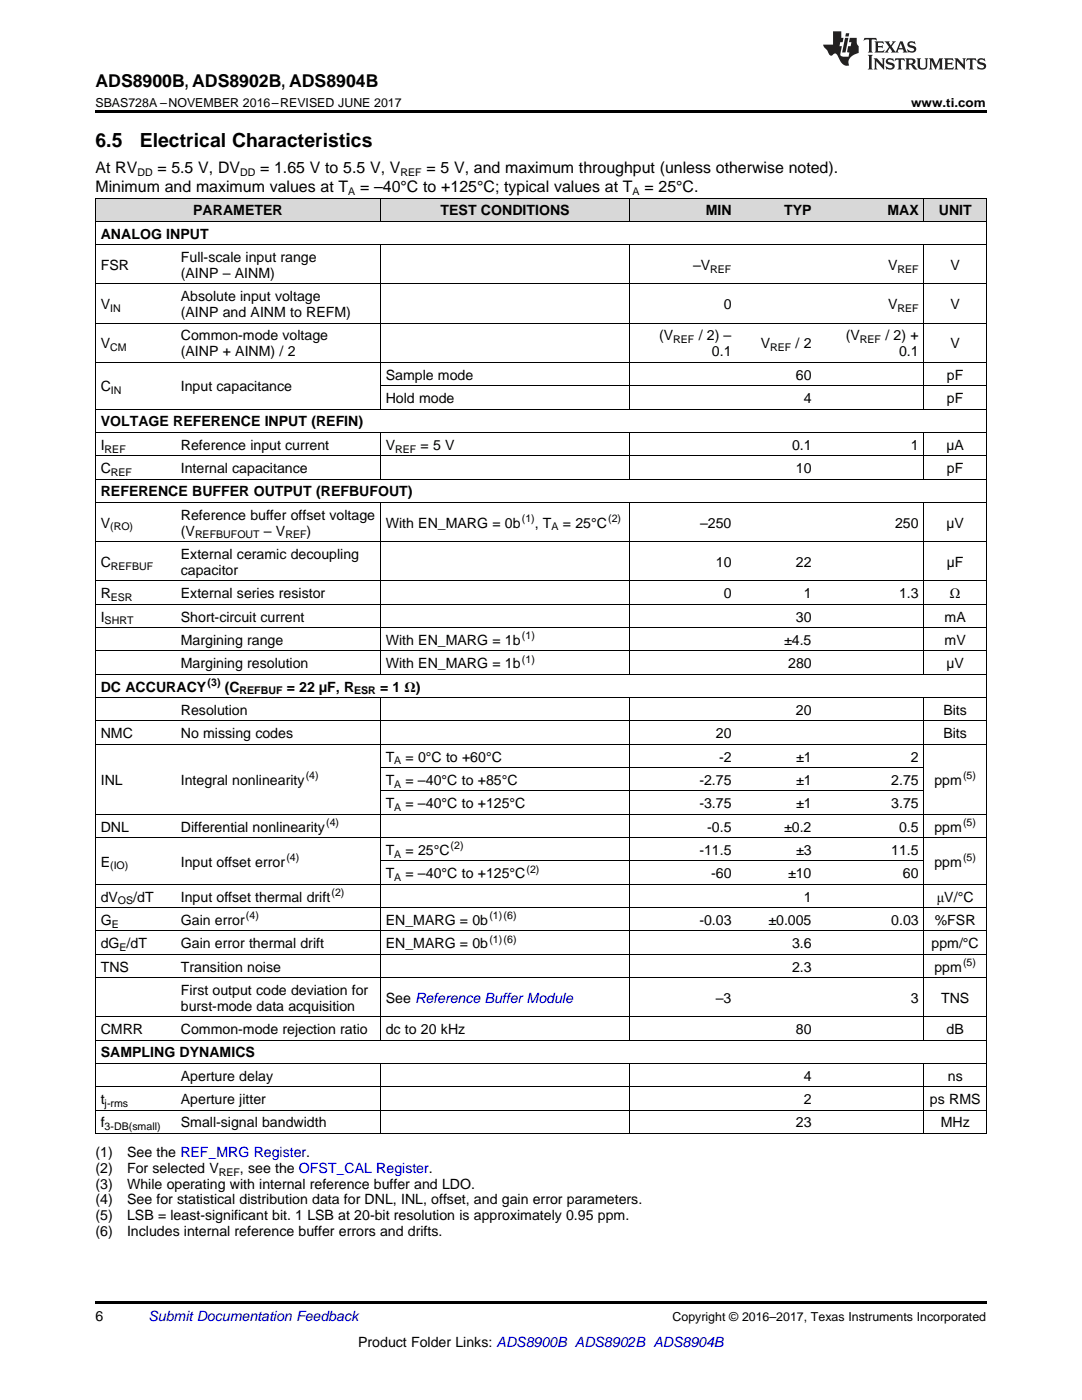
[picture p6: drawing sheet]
<svg xmlns="http://www.w3.org/2000/svg" width="216mm" height="279mm" viewBox="0 0 216 279" stroke-linecap="round" stroke-linejoin="round" font-family="sans-serif">
<defs><g id="words">
<g font-size="3.9">
<text x="19" y="29.3">6.5</text>
<text x="27.9" y="29.3">Electrical Characteristics</text>
</g>
<text font-size="3.5" x="19" y="17.3">ADS8900B, ADS8902B, ADS8904B</text>
<g font-size="3.2">
<text x="19" y="34.4">At RV</text>
<text x="31.4" y="34.4">= 5.5 V, DV</text>
<text x="51.9" y="34.4">= 1.65 V to 5.5 V, V</text>
<text x="85.1" y="34.4">= 5 V, and maximum throughput (unless otherwise noted).</text>
<text x="19" y="38.3">Minimum and maximum values at T</text>
<text x="71.9" y="38.3">= –40°C to +125°C; typical values at T</text>
<text x="128.6" y="38.3">= 25°C.</text>
</g>
<g font-size="2.8">
<text x="20.1" y="47.6">ANALOG INPUT</text>
<text x="38.6" y="43">PARAMETER</text>
<text x="87.9" y="43">TEST CONDITIONS</text>
<text x="140.8" y="43">MIN</text>
<text x="156.5" y="43">TYP</text>
<text x="177.1" y="43">MAX</text>
<text x="187.3" y="43">UNIT</text>
<text x="20.1" y="53.9">FSR</text>
<text x="36.1" y="52.3">Full-scale input range</text>
<text x="138.3" y="53.9">–V</text>
<text x="177.2" y="53.9">V</text>
<text x="189.7" y="53.9">V</text>
<text x="36.1" y="55.5">(AINP – AINM)</text>
<text x="20.1" y="61.7">V</text>
<text x="36.1" y="60.1">Absolute input voltage</text>
<text x="36.1" y="63.3">(AINP and AINM to REFM)</text>
<text x="144.4" y="61.7">0</text>
<text x="177.2" y="61.7">V</text>
<text x="189.7" y="61.7">V</text>
<text x="20.1" y="69.5">V</text>
<text x="36.1" y="67.9">Common-mode voltage</text>
<text x="36.1" y="71.1">(AINP + AINM) / 2</text>
<text x="131.5" y="67.9">(V</text>
<text x="139.4" y="67.9">/ 2) –</text>
<text x="142.1" y="71.1">0.1</text>
<text x="151.8" y="69.5">V</text>
<text x="158.7" y="69.5">/ 2</text>
<text x="168.8" y="67.9">(V</text>
<text x="176.7" y="67.9">/ 2) +</text>
<text x="179.4" y="71.1">0.1</text>
<text x="189.7" y="69.5">V</text>
<text x="77" y="75.8">Sample mode</text>
<text x="158.8" y="75.8">60</text>
<text x="188.9" y="75.8">pF</text>
<text x="20.1" y="78.1">C</text>
<text x="36.1" y="78.1">Input capacitance</text>
<text x="77" y="80.4">Hold mode</text>
<text x="160.4" y="80.4">4</text>
<text x="188.9" y="80.4">pF</text>
<text x="20.1" y="85.1">VOLTAGE REFERENCE INPUT (REFIN)</text>
<text x="20.1" y="89.7">I</text>
<text x="36.1" y="89.7">Reference input current</text>
<text x="77" y="89.7">V</text>
<text x="83.9" y="89.7">= 5 V</text>
<text x="158" y="89.7">0.1</text>
<text x="181.8" y="89.7">1</text>
<text x="188.8" y="89.7">µA</text>
<text x="20.1" y="94.4">C</text>
<text x="36.1" y="94.4">Internal capacitance</text>
<text x="158.8" y="94.4">10</text>
<text x="188.9" y="94.4">pF</text>
<text x="20.1" y="99.1">REFERENCE BUFFER OUTPUT (REFBUFOUT)</text>
<text x="20.1" y="105.3">V</text>
<text x="36.1" y="103.7">Reference buffer offset voltage</text>
<text x="36.1" y="106.9">(V</text>
<text x="52.7" y="106.9">– V</text>
<text x="61.2" y="106.9">)</text>
<text x="77" y="105.3">With EN_MARG = 0b</text>
<text x="106.7" y="105.3">, T</text>
<text x="112.3" y="105.3">= 25°C</text>
<text x="139.7" y="105.3">–250</text>
<text x="178.6" y="105.3">250</text>
<text x="188.8" y="105.3">µV</text>
<text x="20.1" y="113.1">C</text>
<text x="36.1" y="111.5">External ceramic decoupling</text>
<text x="142.8" y="113.1">10</text>
<text x="158.8" y="113.1">22</text>
<text x="188.9" y="113.1">µF</text>
<text x="20.1" y="119.4">R</text>
<text x="36.1" y="114.7">capacitor</text>
<text x="36.1" y="119.4">External series resistor</text>
<text x="144.4" y="119.4">0</text>
<text x="160.4" y="119.4">1</text>
<text x="179.4" y="119.4">1.3</text>
<text x="189.5" y="119.4">Ω</text>
<text x="20.1" y="124">I</text>
<text x="36.1" y="124">Short-circuit current</text>
<text x="158.8" y="124">30</text>
<text x="188.5" y="124">mA</text>
<text x="36.1" y="128.7">Margining range</text>
<text x="77" y="128.7">With EN_MARG = 1b</text>
<text x="156.5" y="128.7">±4.5</text>
<text x="188.5" y="128.7">mV</text>
<text x="36.1" y="133.3">Margining resolution</text>
<text x="77" y="133.3">With EN_MARG = 1b</text>
<text x="157.3" y="133.3">280</text>
<text x="188.8" y="133.3">µV</text>
<text x="20.1" y="138">DC ACCURACY</text>
<text x="36.1" y="142.7">Resolution</text>
<text x="44.8" y="138">(C</text>
<text x="57.2" y="138">= 22 µF, R</text>
<text x="75.8" y="138">= 1 Ω)</text>
<text x="158.8" y="142.7">20</text>
<text x="188.2" y="142.7">Bits</text>
<text x="20.1" y="147.3">NMC</text>
<text x="36.1" y="147.3">No missing codes</text>
<text x="142.8" y="147.3">20</text>
<text x="188.2" y="147.3">Bits</text>
<text x="77" y="152">T</text>
<text x="80.9" y="152">= 0°C to +60°C</text>
<text x="143.5" y="152">-2</text>
<text x="158.9" y="152">±1</text>
<text x="181.8" y="152">2</text>
<text x="20.1" y="156.6">INL</text>
<text x="36.1" y="156.6">Integral nonlinearity</text>
<text x="77" y="156.6">T</text>
<text x="77" y="161.3">T</text>
<text x="80.9" y="156.6">= –40°C to +85°C</text>
<text x="80.9" y="161.3">= –40°C to +125°C</text>
<text x="139.6" y="156.6">-2.75</text>
<text x="139.6" y="161.3">-3.75</text>
<text x="158.9" y="156.6">±1</text>
<text x="158.9" y="161.3">±1</text>
<text x="177.8" y="156.6">2.75</text>
<text x="177.8" y="161.3">3.75</text>
<text x="186.4" y="156.6">ppm</text>
<text x="20.1" y="165.9">DNL</text>
<text x="36.1" y="165.9">Differential nonlinearity</text>
<text x="141.1" y="165.9">-0.5</text>
<text x="156.5" y="165.9">±0.2</text>
<text x="179.4" y="165.9">0.5</text>
<text x="186.4" y="165.9">ppm</text>
<text x="20.1" y="172.9">E</text>
<text x="36.1" y="172.9">Input offset error</text>
<text x="77" y="170.6">T</text>
<text x="80.9" y="170.6">= 25°C</text>
<text x="139.6" y="170.6">-11.5</text>
<text x="158.9" y="170.6">±3</text>
<text x="177.8" y="170.6">11.5</text>
<text x="186.4" y="172.9">ppm</text>
<text x="20.1" y="179.9">dV</text>
<text x="26.6" y="179.9">/dT</text>
<text x="36.1" y="179.9">Input offset thermal drift</text>
<text x="77" y="175.3">T</text>
<text x="80.9" y="175.3">= –40°C to +125°C</text>
<text x="141.9" y="175.3">-60</text>
<text x="157.3" y="175.3">±10</text>
<text x="160.4" y="179.9">1</text>
<text x="180.2" y="175.3">60</text>
<text x="186.9" y="179.9">μV/°C</text>
<text x="20.1" y="184.6">G</text>
<text x="36.1" y="184.6">Gain error</text>
<text x="77" y="184.6">EN_MARG = 0b</text>
<text x="139.6" y="184.6">-0.03</text>
<text x="153.4" y="184.6">±0.005</text>
<text x="177.8" y="184.6">0.03</text>
<text x="186.5" y="184.6">%FSR</text>
<text x="20.1" y="189.2">dG /dT</text>
<text x="36.1" y="189.2">Gain error thermal drift</text>
<text x="77" y="189.2">EN_MARG = 0b</text>
<text x="158" y="189.2">3.6</text>
<text x="185.9" y="189.2">ppm/°C</text>
<text x="20.1" y="193.9">TNS</text>
<text x="36.1" y="193.9">Transition noise</text>
<text x="158" y="193.9">2.3</text>
<text x="186.4" y="193.9">ppm</text>
<text x="36.1" y="198.5">First output code deviation for</text>
<text x="36.1" y="201.7">burst-mode data acquisition</text>
<text x="77" y="200.1">See Reference Buffer Module</text>
<text x="142.8" y="200.1">–3</text>
<text x="181.8" y="200.1">3</text>
<text x="187.8" y="200.1">TNS</text>
<text x="20.1" y="206.4">CMRR</text>
<text x="36.1" y="206.4">Common-mode rejection ratio</text>
<text x="77" y="206.4">dc to 20 kHz</text>
<text x="158.8" y="206.4">80</text>
<text x="188.9" y="206.4">dB</text>
<text x="20.1" y="211">SAMPLING DYNAMICS</text>
<text x="36.1" y="215.7">Aperture delay</text>
<text x="160.4" y="215.7">4</text>
<text x="189.1" y="215.7">ns</text>
<text x="20.1" y="220.3">t</text>
<text x="36.1" y="220.3">Aperture jitter</text>
<text x="160.4" y="220.3">2</text>
<text x="185.6" y="220.3">ps RMS</text>
<text x="20.1" y="225">f</text>
<text x="36.1" y="225">Small-signal bandwidth</text>
<text x="158.8" y="225">23</text>
<text x="187.7" y="225">MHz</text>
<text x="19" y="230.9">(1)</text>
<text x="25.4" y="230.9">See the REF_MRG Register.</text>
<text x="19" y="234">(2)</text>
<text x="19" y="237.2">(3)</text>
<text x="25.4" y="234">For selected V</text>
<text x="25.4" y="237.2">While operating with internal reference buffer and LDO.</text>
<text x="47.9" y="234">, see the OFST_CAL Register.</text>
<text x="19" y="240.4">(4)</text>
<text x="19" y="243.6">(5)</text>
<text x="25.4" y="240.4">See for statistical distribution data for DNL, INL, offset, and gain error parameters.</text>
<text x="25.4" y="243.6">LSB = least-significant bit. 1 LSB at 20-bit resolution is approximately 0.95 ppm.</text>
<text x="19" y="246.7">(6)</text>
<text x="25.4" y="246.7">Includes internal reference buffer errors and drifts.</text>
<text x="19" y="263.6">6</text>
<text x="71.5" y="268.9">Product Folder Links: ADS8900B ADS8902B ADS8904B</text>
</g>
<text font-size="2.8" fill="#0000c8" x="29.6" y="263.6">Submit Documentation Feedback</text>
<g font-size="2.5">
<text x="19" y="21.4">SBAS728A –NOVEMBER 2016–REVISED JUNE 2017</text>
<text x="181.8" y="21.4">www.ti.com</text>
<text x="134.2" y="263.6">Copyright © 2016–2017, Texas Instruments Incorporated</text>
</g>
<g font-size="2.1">
<text x="27.4" y="35.1">DD</text>
<text x="47.9" y="35.1">DD</text>
<text x="79.9" y="35.1">REF</text>
<text x="69.5" y="38.9">A</text>
<text x="126.2" y="38.9">A</text>
<text x="141.7" y="54.4">REF</text>
<text x="179.1" y="54.4">REF</text>
<text x="22" y="62.3">IN</text>
<text x="179.1" y="62.3">REF</text>
<text x="22" y="70.1">CM</text>
<text x="134.3" y="68.5">REF</text>
<text x="153.7" y="70.1">REF</text>
<text x="171.6" y="68.5">REF</text>
<text x="22.1" y="78.7">IN</text>
<text x="20.9" y="90.3">REF</text>
<text x="22.1" y="95">REF</text>
<text x="78.8" y="90.3">REF</text>
<text x="22" y="105.9">(RO)</text>
<text x="38.9" y="107.5">REFBUFOUT</text>
<text x="56.9" y="107.5">REF</text>
<text x="104.1" y="104.2">(1)</text>
<text x="110.1" y="105.9">A</text>
<text x="121.3" y="104.2">(2)</text>
<text x="22.1" y="113.7">REFBUF</text>
<text x="22.1" y="119.9">ESR</text>
<text x="20.9" y="124.6">SHRT</text>
<text x="104.1" y="127.6">(1)</text>
<text x="41.4" y="136.9">(3)</text>
<text x="104.1" y="132.2">(1)</text>
<text x="47.8" y="138.6">REFBUF</text>
<text x="70.7" y="138.6">ESR</text>
<text x="61" y="155.5">(4)</text>
<text x="78.7" y="152.5">A</text>
<text x="192.2" y="155.5">(5)</text>
<text x="78.7" y="157.2">A</text>
<text x="78.7" y="161.9">A</text>
<text x="65.1" y="164.8">(4)</text>
<text x="192.2" y="164.8">(5)</text>
<text x="22" y="173.5">(IO)</text>
<text x="57.1" y="171.8">(4)</text>
<text x="78.7" y="171.2">A</text>
<text x="89.9" y="169.5">(2)</text>
<text x="192.2" y="171.8">(5)</text>
<text x="66.1" y="178.8">(2)</text>
<text x="78.7" y="175.8">A</text>
<text x="105.1" y="174.1">(2)</text>
<text x="22.3" y="185.1">E</text>
<text x="23.5" y="180.5">OS</text>
<text x="49.1" y="183.4">(4)</text>
<text x="97.6" y="183.4">(1)(6)</text>
<text x="23.8" y="189.8">E</text>
<text x="97.6" y="188.1">(1)(6)</text>
<text x="192.2" y="192.8">(5)</text>
<text x="20.9" y="220.9">j-rms</text>
<text x="20.9" y="225.6">3-DB(small)</text>
<text x="43.6" y="234.6">REF</text>
</g>
</g></defs>
<g fill="#d8d8d8">
<path d="M19 39.6h16v4.6h-16z"/>
<path d="M35 39.6h40.9v4.6h-40.9z"/>
<path d="M75.9 39.6h49.8v4.6h-49.8z"/>
<path d="M125.7 39.6h21.3v4.6h-21.3z"/>
<path d="M147 39.6h16.1v4.6h-16.1z"/>
<path d="M163.1 39.6h21.3v4.6h-21.3z"/>
<path d="M184.4 39.6h12.4v4.6h-12.4z"/>
</g>
<path d="M19 22h177.8v.5h-177.8zM19 259.7h177.8v.5h-177.8z" fill="#000"/>
<g fill="none" stroke="#000" stroke-width=".2">
<path d="M19 39.5h177.8M19.1 39.5v186.8M75.9 39.5v4.7M125.7 39.5v4.7M184.3 39.5v4.7M196.8 39.5v186.8M19 56.7h177.8M19 48.8h177.8M19 44.2h177.8M75.9 48.9v32.8M125.7 48.9v32.8M184.3 48.9v32.8"/>
<path d="M19 72.3h177.8M19 64.5h177.8M75.9 77h120.9M19 95.6h177.8M19 91h177.8M19 86.3h177.8M19 81.7h177.8M75.9 86.3v9.4M125.7 86.3v9.4M184.3 86.3v9.4M19 115.9h177.8M19 108.1h177.8"/>
<path d="M19 100.3h177.8M75.9 100.3v34.3M125.7 100.3v34.3M184.3 100.3v34.3M19 139.2h177.8M19 134.6h177.8M19 129.9h177.8M19 125.3h177.8M19 120.6h177.8M75.9 139.2v68.4M125.7 139.2v68.4M184.3 139.2v68.4"/>
<path d="M19 148.5h177.8M19 143.9h177.8M75.9 157.9h108.5M75.9 153.2h108.5M19 176.5h177.8M19 167.2h177.8M19 162.5h177.8M75.9 171.8h108.5M19 195.1h177.8M19 190.4h177.8M19 185.8h177.8M19 181.1h177.8"/>
<path d="M19 216.9h177.8M19 212.2h177.8M19 207.6h177.8M19 202.9h177.8M75.9 212.3v14M125.7 212.3v14M184.3 212.3v14M19 226.2h177.8M19 221.6h177.8"/>
</g>
<g fill="#231f20">
<path d="M172.5 7.6l-.1 .5 .4-.2h.6v.1v2.1l-.2 .4h.9l-.2-.4v-2.1l.1-.1h.5l.5 .2-.2-.5zM174.5 8.3l.2 .3v1.5l-.2 .4h1.8l.2-.6a1.04 1.04 0 0 1-1.3 .2v-.7h.6l.3 .2v-.6l-.3 .2h-.6v-.6l.8-.1 .4 .3-.2-.5zM176.5 8.3l.9 1.1-.9 1.1h.8l-.2-.2 .4-.7 .5 .7-.2 .2h1.5l-.2-.2 .2-.4h.9l.1 .4-.2 .2h1l-.3-.3-.7-1.9h-.5l-.9 2-.8-1 .9-1h-.8l.1 .3-.4 .5-.3-.6 .1-.2zM179.7 8.6l.4 1h-.7zM181.3 8.4a.63 .63 0 0 0-.2 .7 .63 .63 0 0 0 .6 .4l.6 .2 .1 .2a.75 .75 0 0 1-.7 .4 .75 .75 0 0 1-.6-.5l.1 .7 .1-.1a1.11 1.11 0 0 0 1.5-.6 1.13 1.13 0 0 0-1.2-.8l-.1-.4a1.04 1.04 0 0 1 1.2 .2l-.2-.5-.2 .1-.4-.2zM173.2 10.9l.2 .4v2.2l-.2 .4h1l-.3-.4v-2.2l.3-.4zM174.3 11.6l.3 .4v1.5l-.3 .4h.8l-.2-.4v-1.3l1.5 1.7v-1.9l.2-.4h-.7l.2 .4v.9l-1.1-1.3zM177 11.8a.62 .62 0 0 0-.2 .7 .62 .62 0 0 0 .6 .4l.6 .1 .1 .3a.76 .76 0 0 1-.7 .3 .76 .76 0 0 1-.7-.4l.2 .7 .1-.1a1.11 1.11 0 0 0 1.5-.6 1.13 1.13 0 0 0-1.2-.8l-.1-.4a1.04 1.04 0 0 1 1.2 .2l-.2-.6-.2 .1-.5-.1zM178.7 11.6l-.2 .6a.61 .61 0 0 1 .8-.3v1.6l-.2 .4h.9l-.2-.4v-1.6a.63 .63 0 0 1 .7 .3l-.1-.6zM180.6 11.6l.3 .4v1.5l-.3 .4h1l-.2-.2-.1-.8 .6 .2a.76 .76 0 0 0 1.2 .7l-1-1a.58 .58 0 0 0 .6-.5 .58 .58 0 0 0-.5-.6zM181.4 11.9h.1a.45 .45 0 0 1 .5 .1 .45 .45 0 0 1 .1 .5l-.8 .2zM182.9 11.6l.2 .2a2.17 2.17 0 0 0 .3 1.9 .99 .99 0 0 0 1.6-.6v-1.1l.2-.4h-.7l.2 .2a1.92 1.92 0 0 1-.2 1.8 .6 .6 0 0 1-.9-.5v-1.1l.2-.4zM185.4 11.6l.2 .4v1.5l-.2 .4h.7l-.2-.4v-1.4l.8 1.8 .8-1.8v1.4l-.2 .4h.9l-.2-.4v-1.5l.2-.4h-.8l-.6 1.5-.6-1.5zM188.4 11.6l.2 .4v1.5l-.2 .4h1.8l.1-.6a1.04 1.04 0 0 1-1.2 .1v-.6h.5l.4 .2v-.6l-.4 .2h-.5v-.7h.8l.3 .3-.1-.6zM190.5 11.6l.2 .4v1.5l-.2 .4h.7l-.2-.4v-1.3l1.5 1.7v-1.9l.2-.4h-.7l.2 .4v.9l-1.1-1.3zM192.9 11.6l-.1 .6a.61 .61 0 0 1 .7-.3l.1 1.6-.3 .4h1l-.3-.4 .1-1.6a.63 .63 0 0 1 .7 .3l-.1-.6zM195.2 11.8a.62 .62 0 0 0-.2 .7 .62 .62 0 0 0 .6 .4l.6 .1 .1 .3a.76 .76 0 0 1-.7 .3 .76 .76 0 0 1-.6-.4l.1 .7 .1-.1a1.11 1.11 0 0 0 1.6-.6 1.13 1.13 0 0 0-1.3-.8l-.1-.4a1.04 1.04 0 0 1 1.2 .2l-.1-.6-.2 .1-.5-.1z"/>
<path d="M166.2 6.3v2.6h-1.9v.4l.8 .9a.91 .91 0 0 0 1 .8 .56 .56 0 0 1 .5-.3 .56 .56 0 0 1 .5 .3l.4 .8a1.53 1.53 0 0 0 1.9 1.2 1.54 1.54 0 0 1 1-2.1l.9-.3v-1.4a1.52 1.52 0 0 1-.4-1.6h-1.3l-.2 .8h.5l-.2 .8h-.5l-.1 1v.2l.4 .1-.2 .8a1.93 1.93 0 0 1-1.6-.3l.3-1.8h-.5l.2-.8h.4l.2-.8h-.4v-1.3zM168.6 7.6l-.6 2.9h.7l.6-2.9zM168.8 6.6l-.1 .7h.6l.2-.7z"/>
</g>
<use href="#words"/>
</svg>
